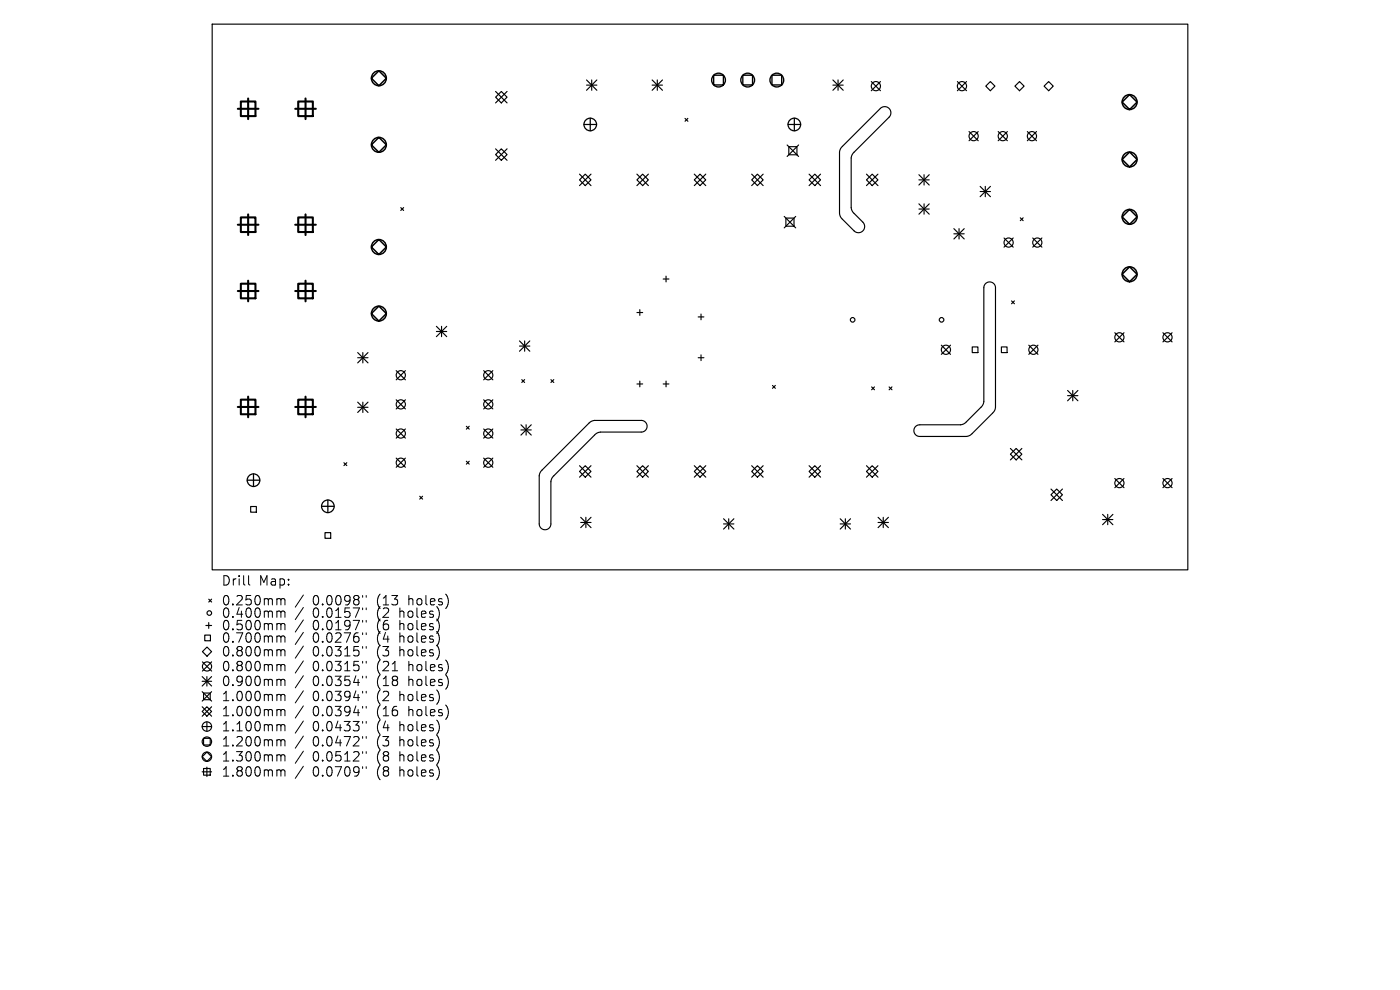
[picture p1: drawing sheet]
<svg xmlns="http://www.w3.org/2000/svg" width="297mm" height="210mm" viewBox="0 0 297 210" stroke-linecap="round" stroke-linejoin="round" font-family="sans-serif">
<defs><g id="words">
<g font-size="2.8">
<text x="46.9" y="124.5">Drill</text>
<text x="54.9" y="124.5">Map:</text>
<text x="46.9" y="128.7">0.250mm</text>
<text x="46.9" y="131.3">0.400mm</text>
<text x="66.3" y="128.7">0.0098&quot;</text>
<text x="66.3" y="131.3">0.0157&quot;</text>
<text x="80.1" y="128.7">(13</text>
<text x="80.1" y="131.3">(2</text>
<text x="85" y="131.3">holes)</text>
<text x="86.9" y="128.7">holes)</text>
<text x="46.9" y="134">0.500mm</text>
<text x="46.9" y="136.6">0.700mm</text>
<text x="66.3" y="134">0.0197&quot;</text>
<text x="66.3" y="136.6">0.0276&quot;</text>
<text x="80.1" y="134">(6</text>
<text x="80.1" y="136.6">(4</text>
<text x="85" y="134">holes)</text>
<text x="85" y="136.6">holes)</text>
<text x="46.9" y="139.5">0.800mm</text>
<text x="46.9" y="142.7">0.800mm</text>
<text x="66.3" y="139.5">0.0315&quot;</text>
<text x="66.3" y="142.7">0.0315&quot;</text>
<text x="80.1" y="139.5">(3</text>
<text x="80.1" y="142.7">(21</text>
<text x="85" y="139.5">holes)</text>
<text x="86.9" y="142.7">holes)</text>
<text x="46.9" y="145.8">0.900mm</text>
<text x="46.9" y="149">1.000mm</text>
<text x="66.3" y="145.8">0.0354&quot;</text>
<text x="66.3" y="149">0.0394&quot;</text>
<text x="80.1" y="145.8">(18</text>
<text x="80.1" y="149">(2</text>
<text x="85" y="149">holes)</text>
<text x="86.9" y="145.8">holes)</text>
<text x="46.9" y="152.2">1.000mm</text>
<text x="46.9" y="155.4">1.100mm</text>
<text x="66.3" y="152.2">0.0394&quot;</text>
<text x="66.3" y="155.4">0.0433&quot;</text>
<text x="80.1" y="152.2">(16</text>
<text x="80.1" y="155.4">(4</text>
<text x="85" y="155.4">holes)</text>
<text x="86.9" y="152.2">holes)</text>
<text x="46.9" y="158.6">1.200mm</text>
<text x="46.9" y="161.8">1.300mm</text>
<text x="66.3" y="158.6">0.0472&quot;</text>
<text x="66.3" y="161.8">0.0512&quot;</text>
<text x="80.1" y="158.6">(3</text>
<text x="80.1" y="161.8">(8</text>
<text x="85" y="158.6">holes)</text>
<text x="85" y="161.8">holes)</text>
<text x="46.9" y="165">1.800mm</text>
<text x="66.3" y="165">0.0709&quot;</text>
<text x="80.1" y="165">(8</text>
<text x="85" y="165">holes)</text>
</g>
</g></defs>
<g fill="none" stroke="#000" stroke-width=".24">
<path d="M45 5.1h207v115.8h-207zM105.1 19.4l2.5 2.4M107.6 19.4l-2.5 2.4M124.4 17l2.2 2.2M124.4 18.1h2.2M125.5 17v2.2M126.6 17l-2.2 2.2M138.3 18.1h2.2M138.3 17l2.2 2.2M139.4 17v2.2M140.5 17l-2.2 2.2M176.7 18.1h2.2"/>
<path d="M176.7 17l2.2 2.2M177.8 17v2.2M178.9 17l-2.2 2.2M184.8 17.3l2 1.9M186.8 17.3l-2 1.9M203.1 17.3l1.9 1.9M205 17.3l-1.9 1.9M209.1 18.3l1-1 1 1-1 .9zM215.3 18.3l1-1 1 1-1 .9zM221.5 18.3l1-1 .9 1-.9 .9zM105.1 20.6l1.3-1.2 1.2 1.2-1.2 1.2zM105.1 32.8l1.3-1.2 1.2 1.2-1.2 1.2z"/>
<path d="M105.1 31.6l2.5 2.4M107.6 31.6l-2.5 2.4M122.9 36.9l2.5 2.5M124.2 36.9l1.2 1.3-1.2 1.2-1.3-1.2zM125.4 36.9l-2.5 2.5M135.1 38.2l1.2-1.3 1.3 1.3-1.3 1.2zM135.1 36.9l2.5 2.5M137.6 36.9l-2.5 2.5M145.3 25.1l.6 .6M145.9 25.1l-.6 .6M147.3 36.9l2.4 2.5M148.5 36.9l1.2 1.3-1.2 1.2-1.2-1.2z"/>
<path d="M149.7 36.9l-2.4 2.5M159.5 38.2l1.2-1.3 1.2 1.3-1.2 1.2zM159.5 36.9l2.4 2.5M161.9 36.9l-2.4 2.5M167 30.8l2.4 2.4M167.3 31.1h1.8v1.7h-1.8zM169.4 30.8l-2.4 2.4M171.6 36.9l2.5 2.5M172.9 36.9l1.2 1.3-1.2 1.2-1.3-1.2zM174.1 36.9l-2.5 2.5M178.6 31.2l8.2-8.2a1.31 1.31 0 0 1 1.8 0 1.31 1.31 0 0 1 0 1.9l-7.5 7.5-.5 .9v10.9l.4 .9 2 2a1.31 1.31 0 0 1 0 1.9 1.31 1.31 0 0 1-1.8 0l-2.7-2.7-.4-.9v-13.1zM183.8 38.2l1.2-1.3 1.3 1.3-1.3 1.2z"/>
<path d="M183.8 36.9l2.5 2.5M186.3 36.9l-2.5 2.5M194.9 37.1l2.2 2.2M194.9 38.2h2.2M196 37.1v2.2M197.1 37.1l-2.2 2.2M205.6 27.9l1.9 2M207.5 27.9l-1.9 2M207.9 39.5l2.2 2.2M209 39.5v2.2M210.1 39.5l-2.2 2.2M211.8 27.9l1.9 2"/>
<path d="M213.7 27.9l-1.9 2M217.9 27.9l2 2M219.9 27.9l-2 2M85 44l.6 .6M85.6 44l-.6 .6M140.7 59.2h1.2M141.3 58.6v1.2M166.4 45.9l2.4 2.4M166.7 46.3h1.7v1.7h-1.7zM168.8 45.9l-2.4 2.4M194.9 43.2l2.2 2.2M194.9 44.3h2.2"/>
<path d="M196 43.2v2.2M197.1 43.2l-2.2 2.2M202.4 48.5l2.2 2.2M202.4 49.6h2.2M203.5 48.5v2.2M204.6 48.5l-2.2 2.2M207.9 40.6h2.2M213 50.5l1.9 1.9M214.9 50.5l-1.9 1.9M216.5 46.2l.6 .6M217.1 46.2l-.6 .6M219.1 50.5l1.9 1.9"/>
<path d="M221 50.5l-1.9 1.9M75.9 75.9h2.2M75.9 74.8l2.2 2.2M77 74.8v2.2M78.1 74.8l-2.2 2.2M84.1 78.6l1.9 2M86 78.6l-1.9 2M92.6 69.2l2.2 2.2M92.6 70.3h2.2M93.7 69.2v2.2M94.8 69.2l-2.2 2.2M102.6 78.6l2 2"/>
<path d="M104.6 78.6l-2 2M110.2 72.3l2.2 2.2M110.2 73.4h2.2M111.3 72.3v2.2M112.4 72.3l-2.2 2.2M135.1 66.3h1.2M135.7 65.7v1.2M148.1 67.2h1.2M148.1 75.9h1.2M148.7 66.6v1.2M148.7 75.3v1.2M199.7 73.2l1.9 2"/>
<path d="M201.6 73.2l-1.9 2M206.3 73.6h1.2v1.2h-1.2zM209.1 60.2a1.24 1.24 0 0 1 1.3-.3 1.24 1.24 0 0 1 .8 1.1v25.4l-.2 .7-4.8 5-.7 .4-10.4 .1a1.24 1.24 0 0 1-1.2-1.3 1.24 1.24 0 0 1 1.2-1.2l9.1-.1 .7-.4 3.3-3.3 .4-.5 .1-.6v-24.2zM212.4 73.6h1.2v1.2h-1.2zM214.6 63.8l.6 .6M215.2 63.8l-.6 .6M218.3 73.2l1.9 2M220.2 73.2l-1.9 2M236.5 70.6l1.9 1.9M238.4 70.6l-1.9 1.9M246.7 70.6l2 1.9M248.7 70.6l-2 1.9"/>
<path d="M73 98.2l.6 .6M73.6 98.2l-.6 .6M75.9 85.3l2.2 2.2M75.9 86.4h2.2M77 85.3v2.2M78.1 85.3l-2.2 2.2M84.1 84.8l1.9 2M84.1 91l1.9 1.9M84.1 97.2l1.9 1.9M86 84.8l-1.9 2M86 91l-1.9 1.9M86 97.2l-1.9 1.9"/>
<path d="M98.9 90.4l.6 .6M98.9 97.8l.6 .7M99.5 90.4l-.6 .6M99.5 97.8l-.6 .7M102.6 97.2l2 1.9M102.6 84.8l2 2M102.6 91l2 1.9M104.6 84.8l-2 2M104.6 91l-2 1.9M104.6 97.2l-2 1.9M110.5 90.1l2.2 2.2M110.5 91.2h2.2"/>
<path d="M110.7 80.5l.6 .6M111.3 80.5l-.6 .6M111.6 90.1v2.2M112.7 90.1l-2.2 2.2M114.9 99.8l10.1-10.1 .5-.4 .6-.1h9.9a1.24 1.24 0 0 1 1.3 1.2 1.24 1.24 0 0 1-1.3 1.3h-8.6l-.6 .1-.6 .4-8.8 8.8-.5 1.2v8.9a1.24 1.24 0 0 1-1.3 1.3 1.24 1.24 0 0 1-1.2-1.3v-10.2zM116.9 80.5l.6 .6M117.5 80.5l-.6 .6M122.9 98.8l2.5 2.4M124.2 98.8l1.2 1.2-1.2 1.2-1.3-1.2zM125.4 98.8l-2.5 2.4M135.1 98.8l2.5 2.4M135.1 81.5h1.2"/>
<path d="M135.7 80.8v1.3M137.6 98.8l-2.5 2.4M140.7 81.5h1.2M141.3 80.8v1.3M147.3 98.8l2.4 2.4M148.5 98.8l1.2 1.2-1.2 1.2-1.2-1.2zM149.7 98.8l-2.4 2.4M159.5 98.8l2.4 2.4M161.9 98.8l-2.4 2.4M163.9 81.8l.6 .6M164.5 81.8l-.6 .6M171.6 98.8l2.5 2.4"/>
<path d="M172.9 98.8l1.2 1.2-1.2 1.2-1.3-1.2zM174.1 98.8l-2.5 2.4M183.8 98.8l2.5 2.4M184.9 82.1l.6 .6M185.5 82.1l-.6 .6M186.3 98.8l-2.5 2.4M188.6 82.1l.6 .6M189.2 82.1l-.6 .6M214.4 96.3l1.2-1.2 1.2 1.2-1.2 1.3zM214.4 95.1l2.4 2.5M216.8 95.1l-2.4 2.5M226.5 82.8l2.2 2.2"/>
<path d="M226.5 83.9h2.2M227.6 82.8v2.2M228.7 82.8l-2.2 2.2M53.2 107.4h1.2v1.3h-1.2zM69 113h1.2v1.2h-1.2zM89 105.3l.6 .6M89.6 105.3l-.6 .6M123.2 109.7l2.2 2.2M123.2 110.8h2.2M124.3 109.7v2.2M125.4 109.7l-2.2 2.2M135.1 100l1.2-1.2 1.3 1.2-1.3 1.2z"/>
<path d="M153.5 110l2.2 2.2M153.5 111.1h2.2M154.6 110v2.2M155.7 110l-2.2 2.2M159.5 100l1.2-1.2 1.2 1.2-1.2 1.2zM178.2 111.1h2.2M178.2 110l2.2 2.2M179.3 110v2.2M180.4 110l-2.2 2.2M183.8 100l1.2-1.2 1.3 1.2-1.3 1.2zM186.3 110.8h2.2M186.3 109.7l2.2 2.2"/>
<path d="M187.4 109.7v2.2M188.5 109.7l-2.2 2.2M223 105l1.2-1.3 1.2 1.3-1.2 1.2zM223 103.7l2.4 2.5M225.4 103.7l-2.4 2.5M233.9 109.1l2.2 2.2M233.9 110.2h2.2M235 109.1v2.2M236.1 109.1l-2.2 2.2M236.5 101.5l1.9 2M238.4 101.5l-1.9 2M246.7 101.5l2 2"/>
<path d="M248.7 101.5l-2 2M42.9 138.2l1-.9 1 .9-1 1zM43.4 134.7h1.2v1.2h-1.2zM43.7 132.7h1.2M44.3 127.1l.6 .6M44.3 132.1v1.2M44.9 127.1l-.6 .6M42.9 143.5l2 2M42.9 144.5h2M42.9 146.7l2 2M42.9 149.9l2 2M42.9 154.1h2"/>
<path d="M42.9 140.4l2 2M43.2 147h1.4v1.4h-1.4zM43.2 156.6h1.4v1.4h-1.4zM43.9 149.9l1 1-1 1-1-1zM43.9 159.5l1 1-1 1-1-1zM43.9 143.5v2M43.9 153.1v2M44.9 140.4l-2 2M44.9 143.5l-2 2M44.9 146.7l-2 2M44.9 149.9l-2 2M42.9 163.7h2"/>
<path d="M43.2 163h1.4v1.4h-1.4zM43.9 162.7v2"/>
<circle cx="185.8" cy="18.3" r=".97"/>
<circle cx="204.1" cy="18.3" r=".97"/>
<circle cx="206.5" cy="28.9" r=".97"/>
<circle cx="212.7" cy="28.9" r=".97"/>
<circle cx="218.9" cy="28.9" r=".97"/>
<circle cx="214" cy="51.5" r=".97"/>
<circle cx="220.1" cy="51.5" r=".97"/>
<circle cx="85" cy="79.6" r=".97"/>
<circle cx="103.6" cy="79.6" r=".97"/>
<circle cx="180.9" cy="67.8" r=".49"/>
<circle cx="199.7" cy="67.8" r=".49"/>
<circle cx="200.7" cy="74.2" r=".97"/>
<circle cx="219.2" cy="74.2" r=".97"/>
<circle cx="237.5" cy="71.6" r=".97"/>
<circle cx="247.7" cy="71.6" r=".97"/>
<circle cx="85" cy="85.8" r=".97"/>
<circle cx="85" cy="92" r=".97"/>
<circle cx="85" cy="98.2" r=".97"/>
<circle cx="103.6" cy="85.8" r=".97"/>
<circle cx="103.6" cy="92" r=".97"/>
<circle cx="103.6" cy="98.2" r=".97"/>
<circle cx="237.5" cy="102.5" r=".97"/>
<circle cx="247.7" cy="102.5" r=".97"/>
<circle cx="44.4" cy="130" r=".49"/>
<circle cx="43.9" cy="154.1" r="1"/>
<circle cx="43.9" cy="157.3" r="1"/>
<circle cx="43.9" cy="141.4" r=".97"/>
<circle cx="43.9" cy="160.5" r="1"/>
</g>
<g fill="none" stroke="#000" stroke-width=".27">
<path d="M123.9 26.4h2.7M125.2 25.1v2.6M167.2 26.4h2.7M168.5 25.1v2.6M52.4 101.9h2.7M53.8 100.5v2.7M68.2 107.4h2.7M69.6 106.1v2.6"/>
<circle cx="125.2" cy="26.4" r="1.34"/>
<circle cx="168.5" cy="26.4" r="1.34"/>
<circle cx="53.8" cy="101.9" r="1.34"/>
<circle cx="69.6" cy="107.4" r="1.34"/>
</g>
<g fill="none" stroke="#000" stroke-width=".29">
<path d="M151.4 16h2.1v2h-2.1zM157.6 16h2v2h-2zM163.8 16h2v2h-2z"/>
<circle cx="152.4" cy="17" r="1.46"/>
<circle cx="158.6" cy="17" r="1.46"/>
<circle cx="164.8" cy="17" r="1.46"/>
</g>
<g fill="none" stroke="#000" stroke-width=".32">
<path d="M78.8 16.6l1.6-1.6 1.6 1.6-1.6 1.6zM78.8 30.7l1.6-1.6 1.6 1.6-1.6 1.6zM238.1 33.8l1.5-1.6 1.6 1.6-1.6 1.6zM239.6 20.1l1.6 1.6-1.6 1.5-1.5-1.5zM80.4 50.8l1.6 1.6-1.6 1.6-1.6-1.6zM238.1 46l1.5-1.6 1.6 1.6-1.6 1.6zM238.1 58.2l1.5-1.6 1.6 1.6-1.6 1.6zM78.8 66.5l1.6-1.6 1.6 1.6-1.6 1.6z"/>
<circle cx="80.4" cy="16.6" r="1.58"/>
<circle cx="80.4" cy="30.7" r="1.58"/>
<circle cx="239.6" cy="33.8" r="1.58"/>
<circle cx="239.6" cy="21.7" r="1.58"/>
<circle cx="80.4" cy="52.4" r="1.58"/>
<circle cx="239.6" cy="46" r="1.58"/>
<circle cx="239.6" cy="58.2" r="1.58"/>
<circle cx="80.4" cy="66.5" r="1.58"/>
</g>
<g fill="none" stroke="#000" stroke-width=".44">
<path d="M50.5 23.1h4.3M51.1 21.5h3.1v3.1h-3.1zM52.6 20.9v4.4M62.6 23.1h4.4M63.3 21.5h3.1v3.1h-3.1zM64.8 20.9v4.4M50.5 47.7h4.3M51.1 46.1h3.1v3.1h-3.1zM52.6 45.5v4.4M52.6 59.5v4.4M62.6 47.7h4.4M63.3 46.1h3.1v3.1h-3.1z"/>
<path d="M64.8 45.5v4.4M64.8 59.5v4.4M50.5 61.7h4.3M51.1 60.2h3.1v3.1h-3.1zM62.6 61.7h4.4M63.3 60.2h3.1v3.1h-3.1zM50.5 86.3h4.3M51.1 84.8h3.1v3.1h-3.1zM52.6 84.1v4.4M62.6 86.3h4.4M63.3 84.8h3.1v3.1h-3.1zM64.8 84.1v4.4"/>
</g>
<g fill="none" stroke="#000" stroke-width=".21">
<path d="M52.7 122.1v1.7l.3 .3M59 127h.3l.3 .3M59 129.6l.5 .1 .1 .2M59 132.3h.3l.3 .3M59 134.9h.3l.3 .3M59 137.8h.3l.3 .3M59.6 127.3l.3-.3 .5 .1 .1 1.2M59.6 127.3v1M59.6 129.9v1.1M59.6 132.6v1M59.6 135.2v1M59.6 138.1v1"/>
<path d="M59.6 129.9l.3-.3 .5 .1 .1 1.3M59.6 132.6l.3-.3 .5 .1 .1 1.2M59.6 135.2l.3-.3 .5 .1 .1 1.2M59.6 138.1l.3-.3 .5 .1 .1 1.2M64.4 126.2l-1.8 2.6M64.4 128.9l-1.8 2.5M64.4 131.5l-1.8 2.6M64.4 134.1l-1.8 2.6M64.4 137l-1.8 2.6M76.9 126.3v.4M76.9 129v.3M76.9 131.6v.4"/>
<path d="M76.9 134.2v.4M76.9 137.1v.4M77.7 126.3v.4M77.7 129v.3M77.7 131.6v.4M77.7 134.2v.4M77.7 137.1v.4M59 141h.3l.3 .2M59 144.1h.3l.3 .3M59 147.3h.3l.3 .3M59 150.5l.5 .1 .1 .2M59 153.7h.3l.3 .3"/>
<path d="M59 156.9l.5 .1 .1 .2M59.6 141.2v1.1M59.6 144.4v1M59.6 147.6v1M59.6 150.8v1M59.6 154v1M59.6 157.2v1M59.6 141.2l.3-.2 .5 .1 .1 1.2M59.6 144.4l.3-.3 .5 .1 .1 1.2M59.6 147.6l.3-.3 .5 .1 .1 1.2M59.6 150.8l.3-.3 .5 .1 .1 1.2M59.6 154l.3-.3 .5 .1 .1 1.2"/>
<path d="M59.6 157.2l.3-.3 .5 .1 .1 1.2M64.4 140.2l-1.8 2.6M64.4 143.3l-1.8 2.6M64.4 146.5l-1.8 2.6M64.4 149.7l-1.8 2.6M64.4 152.9l-1.8 2.6M64.4 156.1l-1.8 2.6M64.4 159.3l-1.8 2.6M76.9 140.3v.4M76.9 143.4v.4M76.9 146.6v.4M76.9 149.8v.4"/>
<path d="M76.9 153v.4M76.9 156.2v.4M76.9 159.4v.4M77.7 140.3v.4M77.7 143.4v.4M77.7 146.6v.4M77.7 149.8v.4M77.7 153v.4M77.7 156.2v.4M77.7 159.4v.4M59 160.1h.3l.3 .3M59 163.3h.3l.3 .3"/>
<path d="M59.6 160.4v1M59.6 163.6v1M59.6 160.4l.3-.3 .5 .1 .1 1.2M59.6 163.6l.3-.3 .5 .1 .1 1.2M64.4 162.5l-1.8 2.6M76.9 162.6v.4M77.7 162.6v.4"/>
</g>
<use href="#words"/>
</svg>
